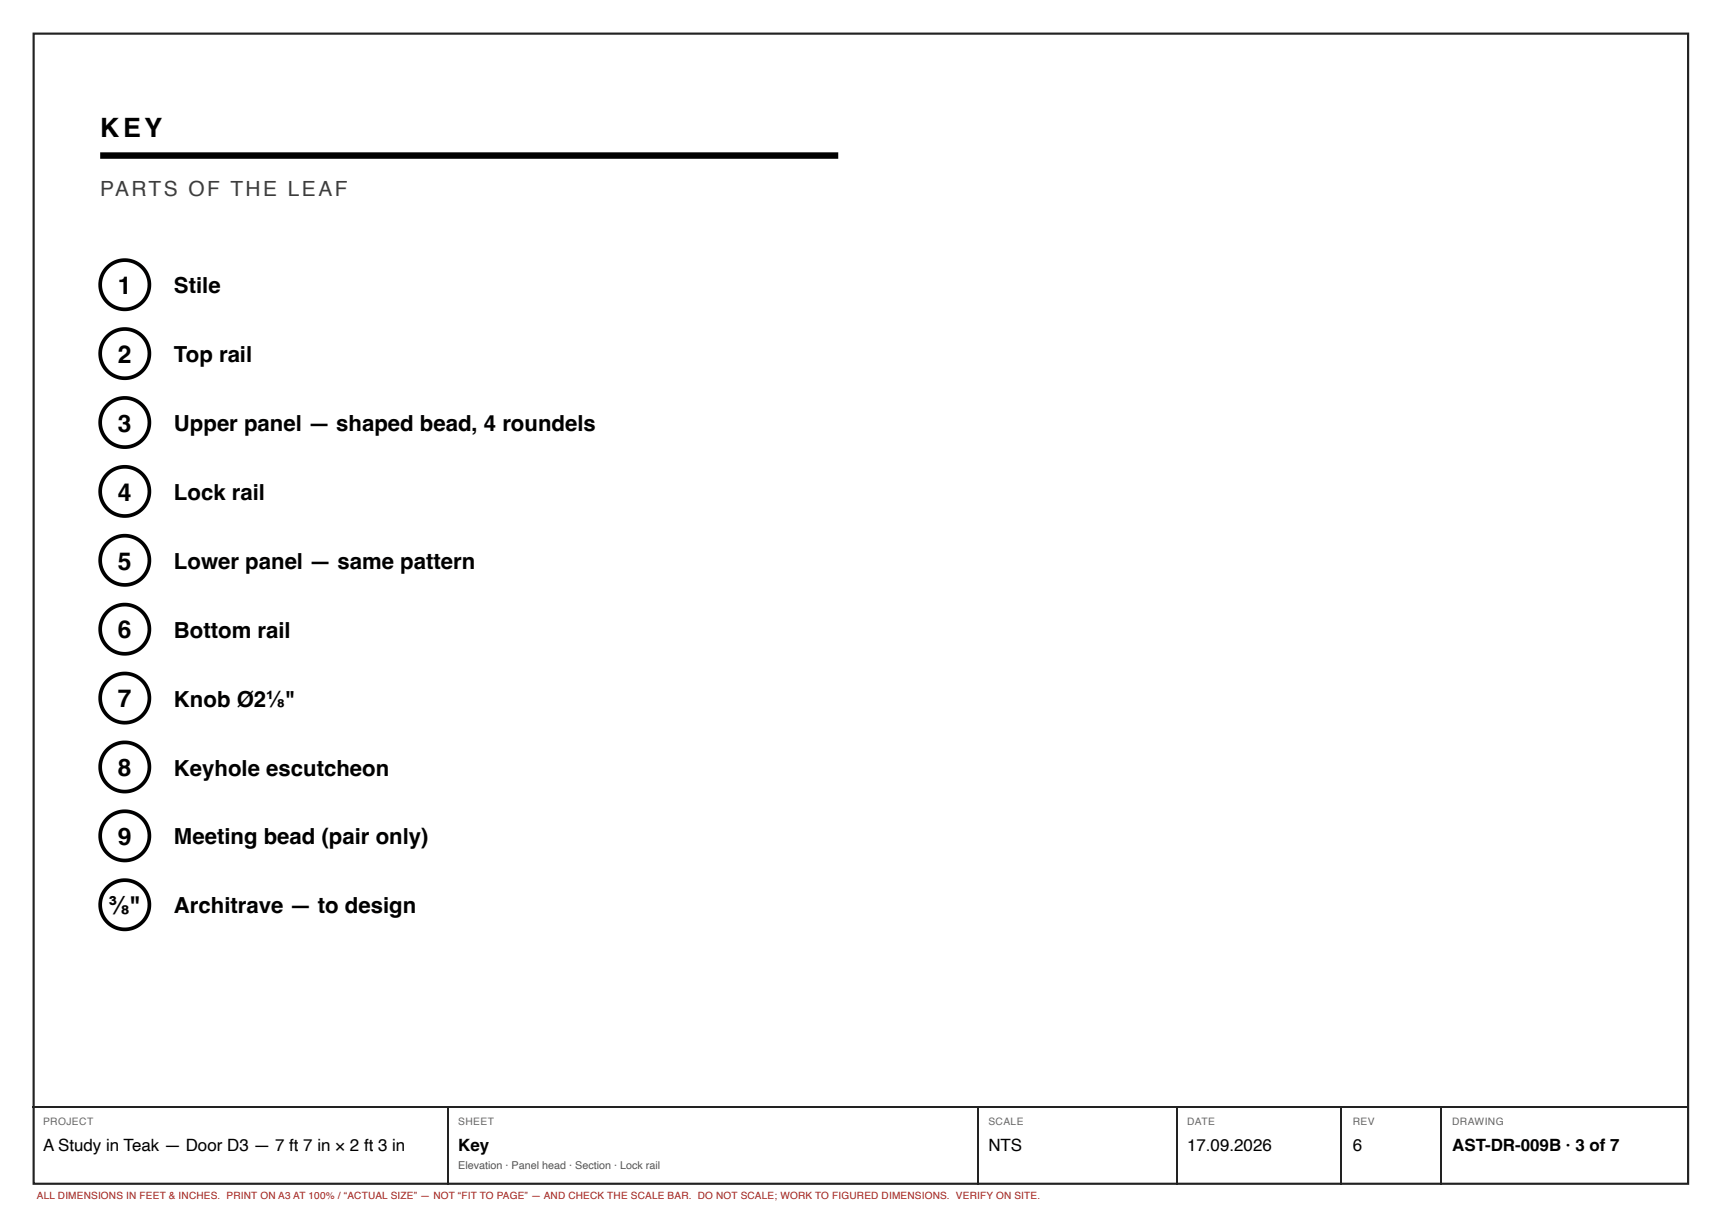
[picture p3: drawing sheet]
<svg xmlns="http://www.w3.org/2000/svg" width="420mm" height="297mm" viewBox="0 0 420 297" stroke-linecap="round" stroke-linejoin="round" font-family="sans-serif">
<defs><g id="words">
<text font-size="6.5" x="24.4" y="33.4">KEY</text>
<g font-size="6">
<text x="28.8" y="71.7">1</text>
<text x="28.8" y="88.5">2</text>
<text x="28.8" y="105.3">3</text>
<text x="28.8" y="122.1">4</text>
<text x="28.8" y="138.9">5</text>
<text x="28.8" y="155.7">6</text>
<text x="28.8" y="172.5">7</text>
<text x="28.8" y="189.3">8</text>
<text x="28.8" y="206.1">9</text>
<text x="26.5" y="222.9">⅜&quot;</text>
</g>
<g font-size="5.4">
<text x="42.4" y="71.5">Stile</text>
<text x="42.4" y="88.3">Top rail</text>
<text x="42.4" y="105.1">Upper panel — shaped bead, 4 roundels</text>
<text x="42.4" y="121.9">Lock rail</text>
<text x="42.4" y="138.7">Lower panel — same pattern</text>
<text x="42.4" y="155.5">Bottom rail</text>
<text x="42.4" y="172.3">Knob Ø2⅛&quot;</text>
<text x="42.4" y="189.1">Keyhole escutcheon</text>
<text x="42.4" y="205.9">Meeting bead (pair only)</text>
<text x="42.4" y="222.7">Architrave — to design</text>
</g>
<text font-size="5.1" fill="#3d3d3d" x="24.4" y="47.8">PARTS OF THE LEAF</text>
<g font-size="4.1">
<text x="10.5" y="280.7">A Study in Teak — Door D3 — 7 ft 7 in × 2 ft 3 in</text>
<text x="111.8" y="280.7">Key</text>
<text x="241" y="280.7">NTS</text>
<text x="289.5" y="280.7">17.09.2026</text>
<text x="329.9" y="280.7">6</text>
<text x="354.1" y="280.7">AST-DR-009B · 3 of 7</text>
</g>
<text font-size="2.6" fill="#555" x="111.8" y="285">Elevation · Panel head · Section · Lock rail</text>
<g font-size="2.5" fill="#666">
<text x="10.5" y="274.4">PROJECT</text>
<text x="111.8" y="274.4">SHEET</text>
<text x="241" y="274.4">SCALE</text>
<text x="289.5" y="274.4">DATE</text>
<text x="329.9" y="274.4">REV</text>
<text x="354.1" y="274.4">DRAWING</text>
</g>
<text font-size="2.4" fill="#a51d17" x="9" y="292.4">ALL DIMENSIONS IN FEET &amp; INCHES. PRINT ON A3 AT 100% / “ACTUAL SIZE” — NOT “FIT TO PAGE” — AND CHECK THE SCALE BAR. DO NOT SCALE; WORK TO FIGURED DIMENSIONS. VERIFY ON SITE.</text>
</g></defs>
<path d="M8.2 8.2h403.5v280.5h-403.5z" fill="none" stroke="#222" stroke-width=".53"/>
<path d="M24.4 37.9h180" fill="none" stroke="#000" stroke-width="1.6" stroke-linecap="butt"/>
<circle cx="30.4" cy="69.4" r="6" fill="#fff"/>
<circle cx="30.4" cy="69.4" r="6" fill="none" stroke="#000" stroke-width=".9" stroke-linecap="butt"/>
<circle cx="30.4" cy="86.2" r="6" fill="#fff"/>
<circle cx="30.4" cy="86.2" r="6" fill="none" stroke="#000" stroke-width=".9" stroke-linecap="butt"/>
<circle cx="30.4" cy="103" r="6" fill="#fff"/>
<circle cx="30.4" cy="103" r="6" fill="none" stroke="#000" stroke-width=".9" stroke-linecap="butt"/>
<circle cx="30.4" cy="119.8" r="6" fill="#fff"/>
<circle cx="30.4" cy="119.8" r="6" fill="none" stroke="#000" stroke-width=".9" stroke-linecap="butt"/>
<circle cx="30.4" cy="136.6" r="6" fill="#fff"/>
<circle cx="30.4" cy="136.6" r="6" fill="none" stroke="#000" stroke-width=".9" stroke-linecap="butt"/>
<circle cx="30.4" cy="153.4" r="6" fill="#fff"/>
<circle cx="30.4" cy="153.4" r="6" fill="none" stroke="#000" stroke-width=".9" stroke-linecap="butt"/>
<circle cx="30.4" cy="170.2" r="6" fill="#fff"/>
<circle cx="30.4" cy="170.2" r="6" fill="none" stroke="#000" stroke-width=".9" stroke-linecap="butt"/>
<circle cx="30.4" cy="187" r="6" fill="#fff"/>
<circle cx="30.4" cy="187" r="6" fill="none" stroke="#000" stroke-width=".9" stroke-linecap="butt"/>
<circle cx="30.4" cy="203.8" r="6" fill="#fff"/>
<circle cx="30.4" cy="203.8" r="6" fill="none" stroke="#000" stroke-width=".9" stroke-linecap="butt"/>
<circle cx="30.4" cy="220.6" r="6" fill="#fff"/>
<circle cx="30.4" cy="220.6" r="6" fill="none" stroke="#000" stroke-width=".9" stroke-linecap="butt"/>
<path d="M7.9 270h404.1M109.1 270.1v18.8M238.5 270.1v18.8M286.9 270.1v18.8M327.2 270.1v18.8M351.5 270.1v18.8" fill="none" stroke="#222" stroke-width=".26"/>
<use href="#words"/>
</svg>
